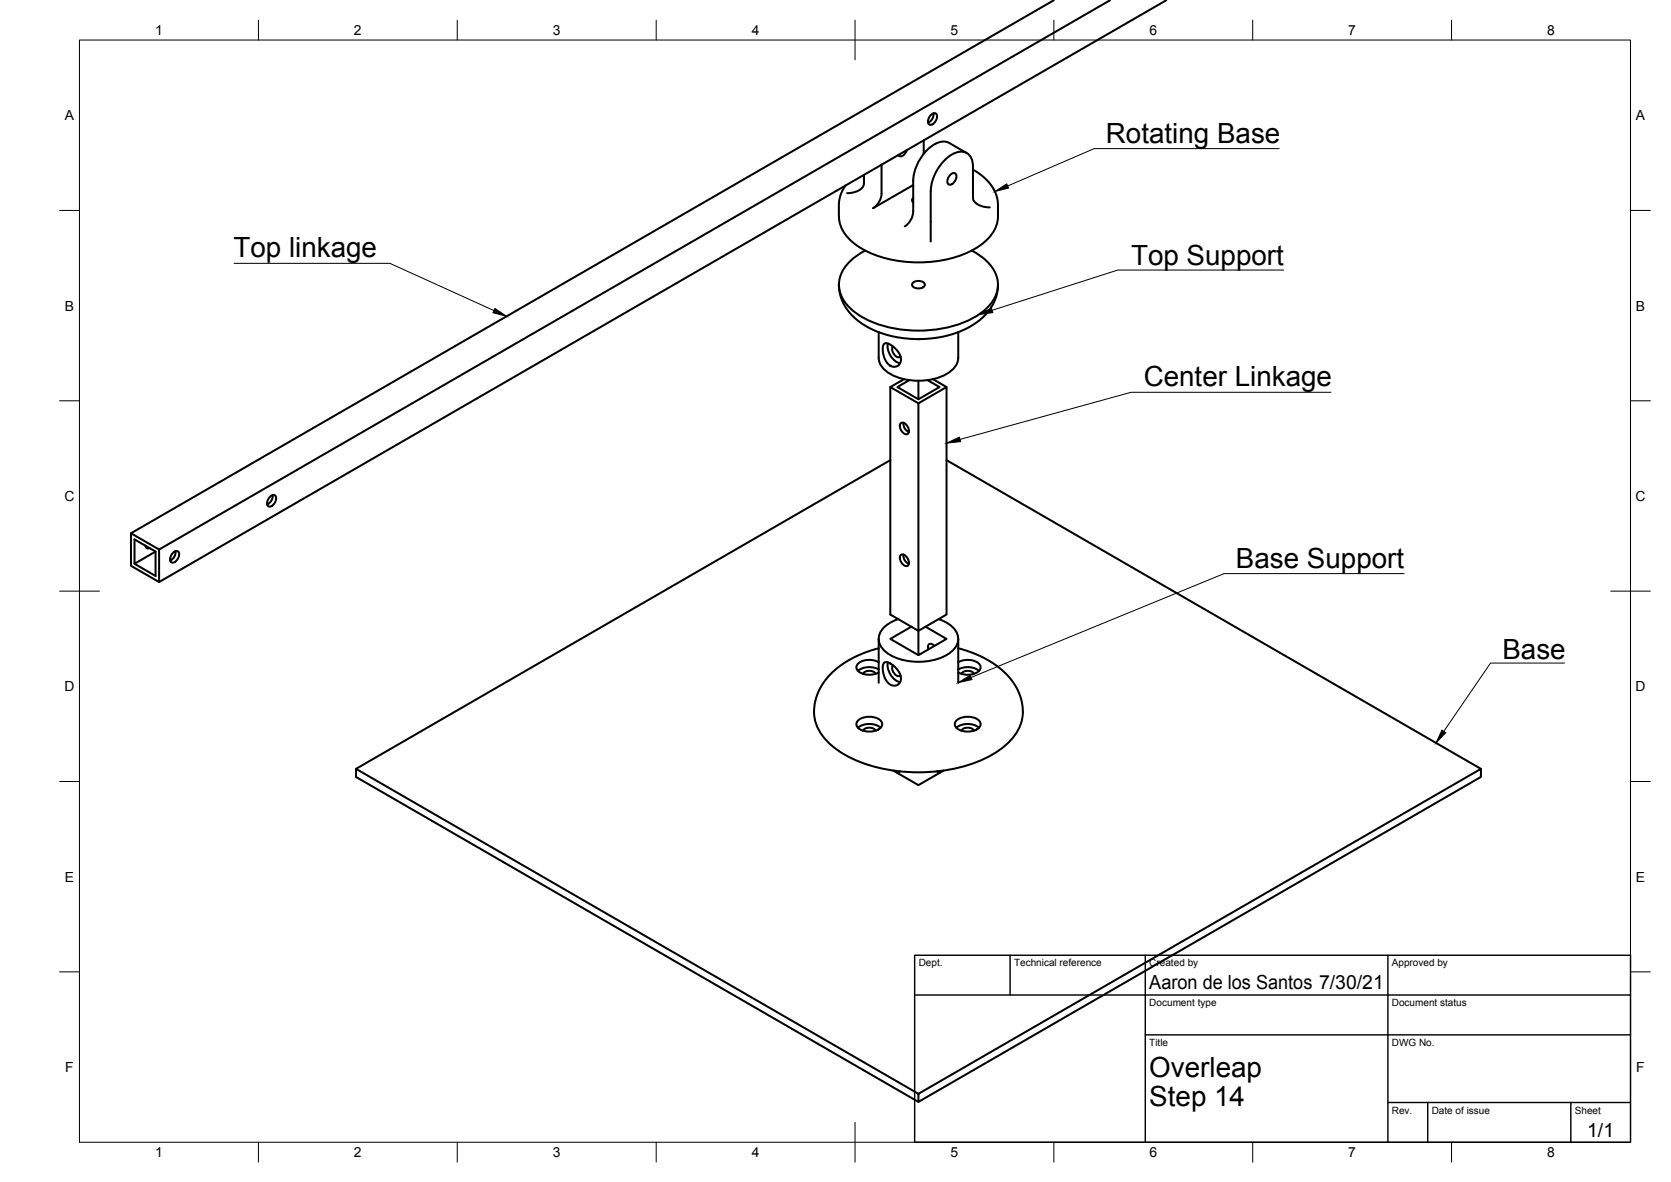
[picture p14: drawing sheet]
<svg xmlns="http://www.w3.org/2000/svg" width="420mm" height="297mm" viewBox="0 0 420 297" stroke-linecap="round" stroke-linejoin="round" font-family="sans-serif">
<defs><g id="words">
<g font-size="7">
<text x="278.1" y="35.9">Rotating Base</text>
<text x="58.7" y="64.7">Top linkage</text>
<text x="284.4" y="66.5">Top Support</text>
<text x="287.6" y="97.1">Center Linkage</text>
<text x="310.8" y="142.8">Base Support</text>
<text x="377.8" y="165.6">Base</text>
<text x="289" y="270.6">Overleap</text>
<text x="289" y="278.1">Step 14</text>
</g>
<g font-size="4.9">
<text x="289" y="248.5">Aaron de los Santos 7/30/21</text>
<text x="399.1" y="285.7">1/1</text>
</g>
<g font-size="3.5">
<text x="39" y="8.8">1</text>
<text x="89" y="8.8">2</text>
<text x="139" y="8.8">3</text>
<text x="189" y="8.8">4</text>
<text x="239" y="8.8">5</text>
<text x="289" y="8.8">6</text>
<text x="339" y="8.8">7</text>
<text x="389" y="8.8">8</text>
<text x="16.3" y="30.2">A</text>
<text x="411.3" y="30.2">A</text>
<text x="16.3" y="78">B</text>
<text x="411.3" y="78">B</text>
<text x="16.2" y="125.9">C</text>
<text x="411.2" y="125.9">C</text>
<text x="16.2" y="173.7">D</text>
<text x="411.2" y="173.7">D</text>
<text x="16.3" y="221.6">E</text>
<text x="411.3" y="221.6">E</text>
<text x="16.4" y="269.4">F</text>
<text x="411.4" y="269.4">F</text>
<text x="39" y="290.8">1</text>
<text x="89" y="290.8">2</text>
<text x="139" y="290.8">3</text>
<text x="189" y="290.8">4</text>
<text x="239" y="290.8">5</text>
<text x="289" y="290.8">6</text>
<text x="339" y="290.8">7</text>
<text x="389" y="290.8">8</text>
</g>
<g font-size="2.5">
<text x="231" y="242.9">Dept.</text>
<text x="255" y="242.9">Technical reference</text>
<text x="289" y="242.9">Created by</text>
<text x="350" y="242.9">Approved by</text>
<text x="289" y="252.8">Document type</text>
<text x="350" y="252.8">Document status</text>
<text x="289" y="262.9">Title</text>
<text x="350" y="262.9">DWG No.</text>
<text x="350" y="279.9">Rev.</text>
<text x="360" y="279.9">Date of issue</text>
<text x="396" y="279.9">Sheet</text>
</g>
</g></defs>
<g fill="none" stroke="#000" stroke-width=".51">
<path d="M265 .1l-232.1 133.9M279.1 .1l-239.1 138M293.2 .1l-253.2 146.2M228 37.7a1.67 1.67 0 0 1-1.9 1.5l-.2-.3M232.3 35.3v3.3M234.1 28.9a.84 .84 0 0 1 1.5 0 2.1 2.1 0 0 1-1.8 2.5 1.4 1.4 0 0 1 0-2.2zM234.7 28.5a2.36 2.36 0 0 1-1.3 2.3M238.7 35.9l4.4 2.6M238.7 35.9a4.4 4.4 0 0 0-5.1 1.3 11.9 11.9 0 0 0-4 8.3l-.1 8.3-.7 1.8-1.3 1.3M212.6 46.6l-.9 1.5-.6 1.8-.2 4.5M217.2 43.9v2.2a3.1 3.1 0 0 1-3.1 2.4h-1.1M221.7 41.4l-.1 7.8-.7 1.8-1.4 1.3 10.1-5.8"/>
<path d="M229.6 49.8a.65 .65 0 0 0 0 1.1M239 43.9a.84 .84 0 0 1 1.4 0 2.1 2.1 0 0 1-1.7 2.5 1.4 1.4 0 0 1 0-2.1zM244.6 42.6l2.5 1.7 2.1 2.2 1.2 2.1 .5 2.6a10 10 0 0 1-3.4 9.7 26.8 26.8 0 0 1-18.6 5 23.6 23.6 0 0 1-15.5-6 8.2 8.2 0 0 1-2.5-5.5M244.6 41.9v7.8a3.2 3.2 0 0 0 3.2 2.3l1.1 .1M244.6 41.9a3.2 3.2 0 0 0-1.5-3.4 3.2 3.2 0 0 0-3.8 .3 11.8 11.8 0 0 0-5.3 9.2v12.7M210.9 71.6l.4 2.7 1 2.5 1.9 2.4 2.4 2.1 2.9 1.6 3.3 1.2 3.8 .8 3.9 .3 4.4-.2 4.2-.9 3.9-1.5 2.6-1.6 2.2-2 1.9-2.6 .9-2.1 .3-2.7M217.5 63a11.2 11.2 0 0 0-6.5 7.4 8.4 8.4 0 0 0 3.8 7.9 28 28 0 0 0 19.6 4.6 23.5 23.5 0 0 0 13.7-5.4 7.6 7.6 0 0 0-.2-12.1l-2.2-1.7-1.4-.7M229.5 71.1a2.1 2.1 0 0 1 3 .3 1.4 1.4 0 0 1-1.8 1.1 .98 .98 0 0 1-1.1-.3 .98 .98 0 0 1-.1-1.1zM220.9 83.5v6.4M220.9 89.9a5.4 5.4 0 0 0 3.9 4.6 15.4 15.4 0 0 0 14.1-1.1 4.7 4.7 0 0 0 2-3.5M222.3 86.4a2.51 2.51 0 0 1 2.7 1.1l.7 .7a2.4 2.4 0 0 1-.1 3.8 2.53 2.53 0 0 1-3.2-2.1l-.4-1.9v-1.1zM223.3 86.3a4.6 4.6 0 0 0 3 5"/>
<path d="M224.5 87a1.96 1.96 0 0 0 1.7 2.7l.2-.1M227.3 95.3l-3.4 2M228.6 95.6l-3 1.7 5.3 3 5.3-3-3-1.7M230.9 95.7v4.6M234.6 95.3l3.4 2M240.9 83.5v6.4M223.9 115.6l-134.4 77.6M226.5 106.4a1.4 1.4 0 0 1 1.8 1 .98 .98 0 0 1 .3 1.1 .98 .98 0 0 1-.8 .6 2.1 2.1 0 0 1-1.3-2.7zM227.2 106.2a2.36 2.36 0 0 0 1.3 2.4M230.9 101.4l7.1-4.1v57.1l-7.1 4.1zM230.9 101.4l-7-4.1v57.1l7 4.1v6.1l7.1-4-5.3-3.1M238 115.6l134.4 77.6"/>
<path d="M32.9 134l7.1 4.1v8.2l-7.1-4.1zM36.6 137.1l.3 .7 .7-.1M36.8 137.2l-.2 .1M39.1 138.6l-5.3 3.1v-6.1l5.3 3v6.1l-5.3-3M43.5 138.9a.84 .84 0 0 1 1.5 0 2.1 2.1 0 0 1-1.8 2.5 1.4 1.4 0 0 1 0-2.2zM44.1 138.5a2.36 2.36 0 0 1-1.3 2.4M67.9 124.8a.84 .84 0 0 1 1.5 0 2.1 2.1 0 0 1-1.8 2.5 1.4 1.4 0 0 1 0-2.1zM68.5 124.4a2.36 2.36 0 0 1-1.3 2.4M226.5 139.5a1.4 1.4 0 0 1 1.8 1 .98 .98 0 0 1 .3 1.1 .98 .98 0 0 1-.8 .7 2.1 2.1 0 0 1-1.3-2.8zM227.2 139.4a2.36 2.36 0 0 0 1.3 2.3M225.9 155.6a7 7 0 0 0-4.9 4.2 4.9 4.9 0 0 0 3.4 5.1 15.3 15.3 0 0 0 14.6-1 4 4 0 0 0-.1-6.8l-2.9-1.5M229.2 157.5l-5.3 3.1 7 4"/>
<path d="M217 169.3a2.06 2.06 0 0 1 3.2 0M220.9 162.9l-3.9 1.3a19.3 19.3 0 0 0-11.3 9.8l-.9 3.1a10.1 10.1 0 0 0 3.1 9.1 28.8 28.8 0 0 0 16.4 7.4 40.1 40.1 0 0 0 25.9-4.4 13.5 13.5 0 0 0 6.9-9l.1-2.2-.4-2.2-.7-2-1-1.8a23.1 23.1 0 0 0-14.2-9.1M220.9 160.6v11M221 166.4a4.6 4.6 0 0 0-5.4 .6 1.51 1.51 0 0 0 1.2 2.3l1.9 .3 1.2-.2 1.1-.4M221 168.2a4.8 4.8 0 0 0-5.3 .4M222.3 166.5a2.53 2.53 0 0 1 2.7 1.1l.7 .7a2.4 2.4 0 0 1-.1 3.9 2.53 2.53 0 0 1-3.2-2.1l-.4-2v-1zM223.3 166.4a4.6 4.6 0 0 0 3 5M224.5 167.2a1.96 1.96 0 0 0 1.7 2.7l.2-.2M234.9 162.3a.89 .89 0 0 0-1.2-.4 .89 .89 0 0 0-.3 1.3M240.9 160.6v11M240.9 168.2a4.8 4.8 0 0 1 5.3 .4M240.9 166.4a4.6 4.6 0 0 1 5.4 .6 1.51 1.51 0 0 1-1.2 2.3l-1.9 .3-1.2-.2-1.1-.4"/>
<path d="M241.7 169.3a2.06 2.06 0 0 1 3.2 0M215.7 182.9a4.7 4.7 0 0 1 5.7 0M215.8 181a4.5 4.5 0 0 1 5.9 .4 1.6 1.6 0 0 1-1.4 2.2 4.4 4.4 0 0 1-4.8-1 1.22 1.22 0 0 1 .3-1.6zM217 183.6a2.06 2.06 0 0 1 3.2 0M224.6 193.6l6.3 3.7 6.4-3.7M226.3 193.9l-.7 .3M235.6 193.9l.6 .3M240.5 182.9a4.7 4.7 0 0 1 5.7 0M240.6 181a4.5 4.5 0 0 1 5.8 .4 1.6 1.6 0 0 1-1.4 2.2 4.4 4.4 0 0 1-4.8-1 1.22 1.22 0 0 1 .4-1.6zM241.7 183.6a2.06 2.06 0 0 1 3.2 0M230.9 274.9l141.5-81.7v2l-141.5 81.7zM230.9 274.9l-141.4-81.7v2l141.4 81.7"/>
</g>
<g fill="none" stroke="#000" stroke-width=".25">
<path d="M20 10.1h390v276.9h-390zM65 5.1v5M115 5.1v5M165 5.1v5M215 5.1v10M265 5.1v5M315 5.1v5M365 5.1v5M321.6 37.3h-46.5l-21.7 9.4M15 52.9h5M410 52.9h5M58.9 66.2h39.1l26.2 11.8"/>
<path d="M322.8 67.9h-41.7l-31.7 10.1M334.6 98.6h-50.2l-43 11.8M15 100.7h5M410 100.7h5M15 148.6h10M353 144.2h-45.2l-63.6 26.1M405 148.6h10M393.4 166.6h-18.6l-11.8 17.2M15 196.4h5M410 196.4h5M15 244.2h5M410 244.2h5"/>
<path d="M65 287v5M115 287v5M165 287v5M215 282.1v9.9M265 287v5M315 287v5M365 287v5"/>
</g>
<path d="M230 240.1h180v46.9h-180zM230 250h180M254 240.1v9.9M288 240.1v46.9M349 240.1v46.9M288 260.1h122M349 277.1h61M359 277.1v9.9M395 277.1v9.9" fill="none" stroke="#000" stroke-width=".36"/>
<path d="M250.1 48.1l3-1.9 .5 1.1zM124.4 77.5l3 2-3.4-.9zM246.1 79.1l3.2-1.7 .3 1.2zM238 111.4l3.2-1.5 .3 1.1zM240.9 171.6l3-1.9 .5 1.1zM362.6 183.5l.9 .6-2.4 2.6z" fill="#000" stroke="#000" stroke-width=".25"/>
<use href="#words"/>
</svg>
